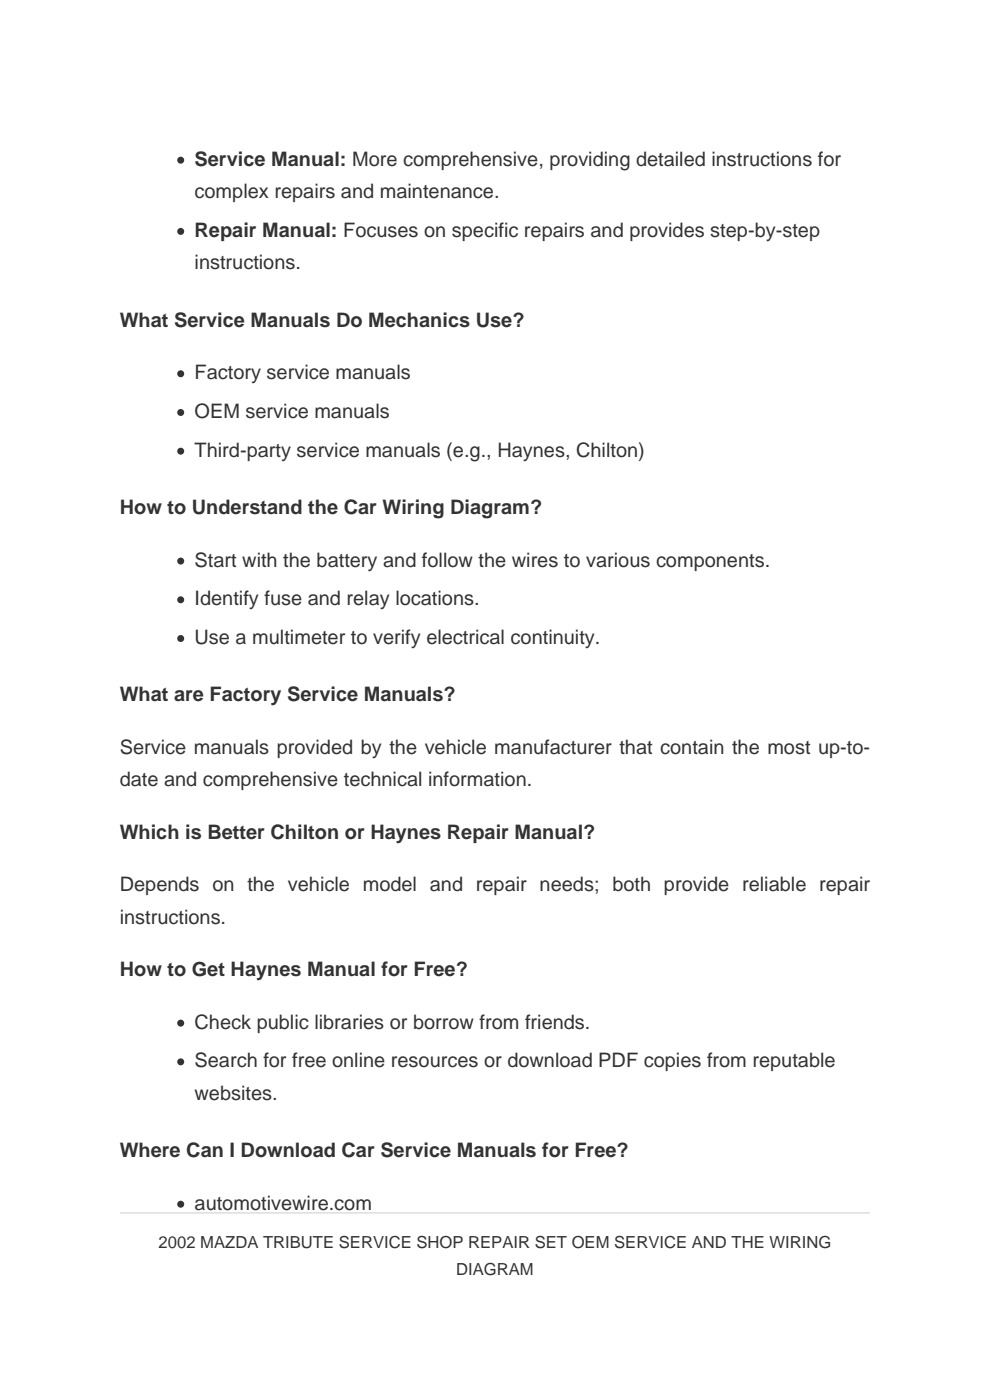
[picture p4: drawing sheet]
<svg xmlns="http://www.w3.org/2000/svg" width="210mm" height="297mm" viewBox="0 0 210 297" stroke-linecap="round" stroke-linejoin="round" font-family="sans-serif">
<defs><g id="words">
<g font-size="4.2" fill="#333">
<text x="41.3" y="35.1">Service Manual: More comprehensive, providing detailed instructions for</text>
<text x="41.3" y="42">complex repairs and maintenance.</text>
<text x="41.3" y="50.3">Repair Manual: Focuses on specific repairs and provides step-by-step</text>
<text x="41.3" y="57.1">instructions.</text>
<text x="25.4" y="69.3">What Service Manuals Do Mechanics Use?</text>
<text x="41.3" y="80.5">Factory service manuals</text>
<text x="41.3" y="88.7">OEM service manuals</text>
<text x="41.3" y="96.9">Third-party service manuals (e.g., Haynes, Chilton)</text>
<text x="25.4" y="109.1">How to Understand the Car Wiring Diagram?</text>
<text x="41.3" y="120.2">Start with the battery and follow the wires to various components.</text>
<text x="41.3" y="128.4">Identify fuse and relay locations.</text>
<text x="41.3" y="136.6">Use a multimeter to verify electrical continuity.</text>
<text x="25.4" y="148.8">What are Factory Service Manuals?</text>
<text x="25.4" y="159.9">Service manuals provided by the vehicle manufacturer that contain the most up-to-</text>
<text x="25.4" y="166.8">date and comprehensive technical information.</text>
<text x="25.4" y="177.9">Which is Better Chilton or Haynes Repair Manual?</text>
<text x="25.4" y="189.1">Depends on the vehicle model and repair needs; both provide reliable repair</text>
<text x="25.4" y="196">instructions.</text>
<text x="25.4" y="207.1">How to Get Haynes Manual for Free?</text>
<text x="41.3" y="218.2">Check public libraries or borrow from friends.</text>
<text x="41.3" y="226.4">Search for free online resources or download PDF copies from reputable</text>
<text x="41.3" y="233.3">websites.</text>
<text x="25.4" y="245.5">Where Can I Download Car Service Manuals for Free?</text>
<text x="41.3" y="256.6">automotivewire.com</text>
</g>
<g font-size="3.5" fill="#333">
<text x="33.6" y="264.7">2002 MAZDA TRIBUTE SERVICE SHOP REPAIR SET OEM SERVICE AND THE WIRING</text>
<text x="96.8" y="270.5">DIAGRAM</text>
</g>
</g></defs>
<g fill="#333">
<circle cx="38.3" cy="34" r=".74"/>
<circle cx="38.3" cy="49.1" r=".74"/>
<circle cx="38.3" cy="79.3" r=".74"/>
<circle cx="38.3" cy="87.5" r=".74"/>
<circle cx="38.3" cy="95.7" r=".74"/>
<circle cx="38.3" cy="119" r=".74"/>
<circle cx="38.3" cy="127.2" r=".74"/>
<circle cx="38.3" cy="135.5" r=".74"/>
<circle cx="38.3" cy="217.1" r=".74"/>
<circle cx="38.3" cy="225.3" r=".74"/>
<circle cx="38.3" cy="255.5" r=".74"/>
</g>
<path d="M25.4 257.3h159.2" fill="none" stroke="#ccc" stroke-width=".26"/>
<use href="#words"/>
</svg>
